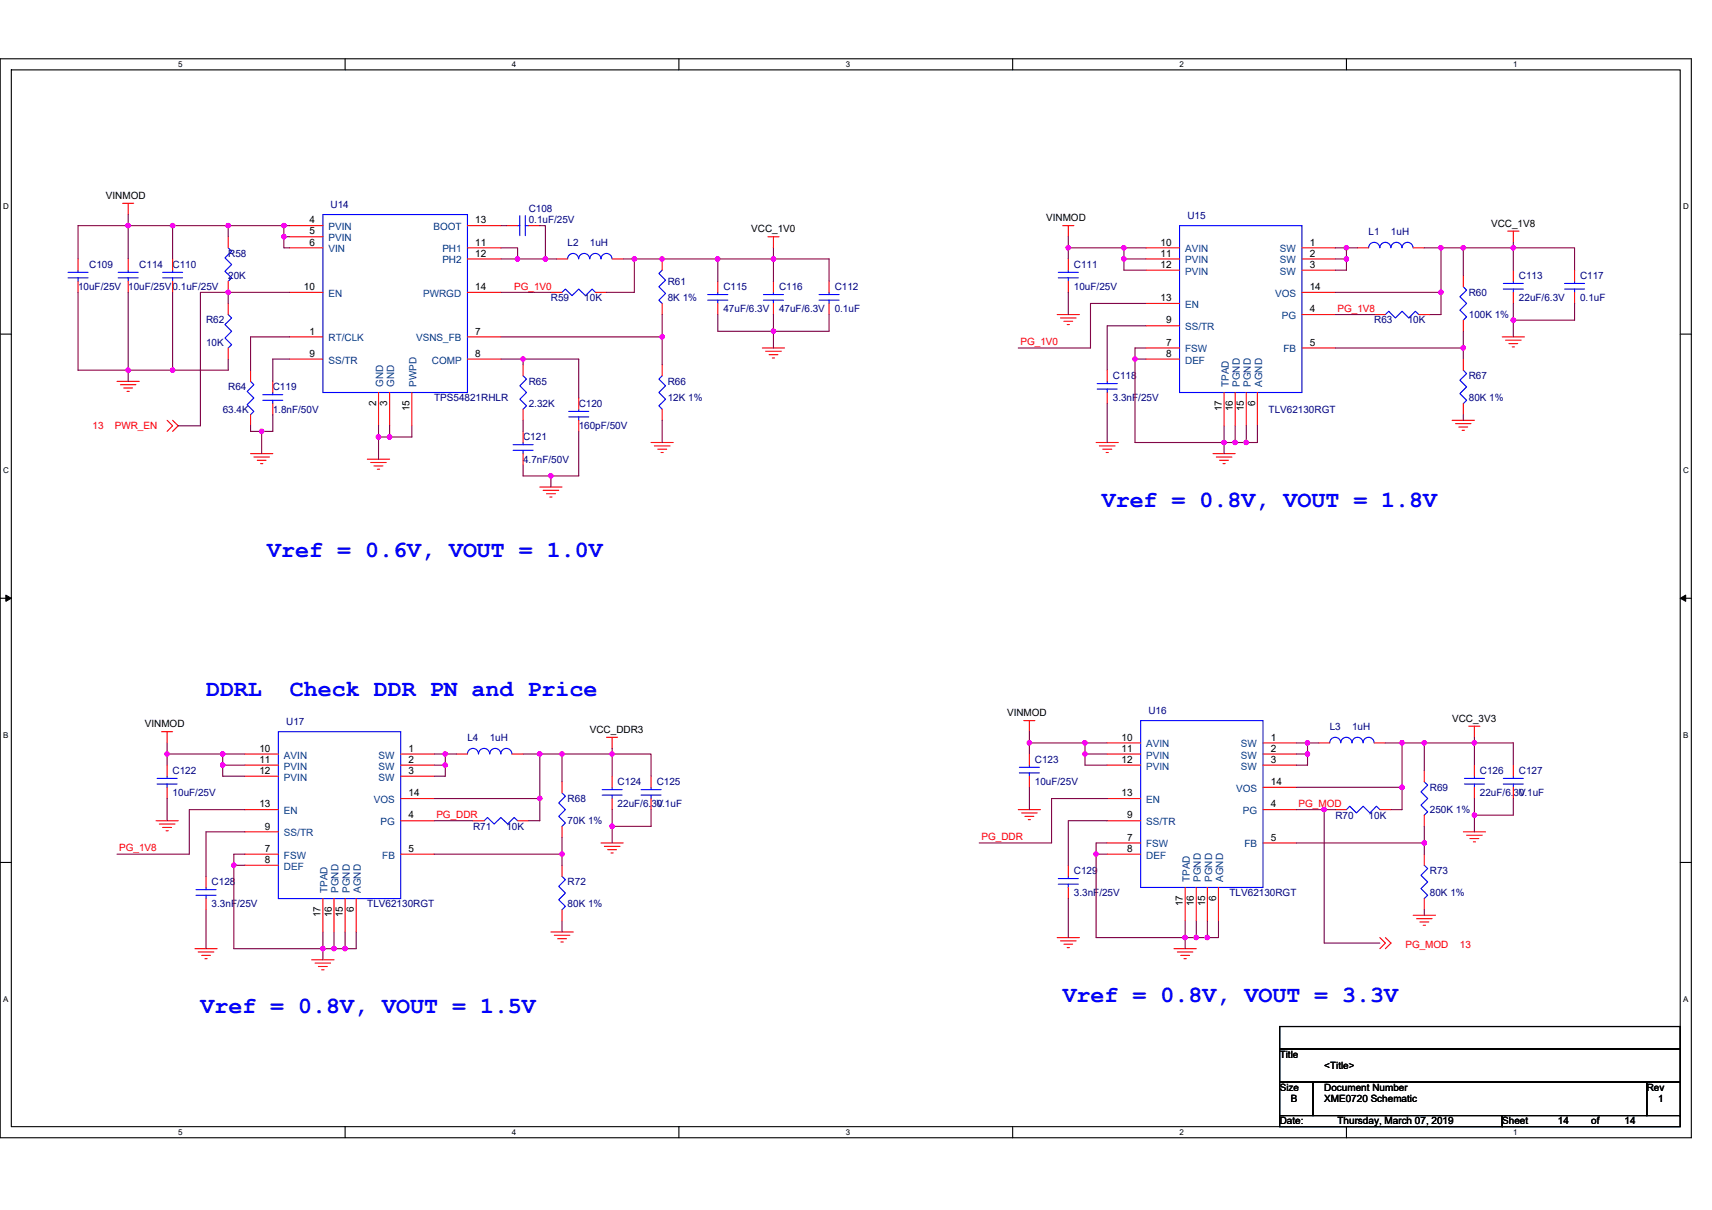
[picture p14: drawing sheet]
<svg xmlns="http://www.w3.org/2000/svg" width="297mm" height="210mm" viewBox="0 0 297 210" stroke-linecap="round" stroke-linejoin="round" font-family="sans-serif">
<defs><g id="words">
<g font-size="4" fill="#00f">
<text x="191.2" y="87.9">Vref = 0.8V, VOUT = 1.8V</text>
<text x="46.4" y="96.6">Vref = 0.6V, VOUT = 1.0V</text>
<text x="35.7" y="120.7">DDRL</text>
<text x="50.3" y="120.7">Check DDR PN and Price</text>
<text x="184.4" y="173.8">Vref = 0.8V, VOUT = 3.3V</text>
<text x="34.8" y="175.7">Vref = 0.8V, VOUT = 1.5V</text>
</g>
<g font-size="1.7">
<text x="18.4" y="34.5">VINMOD</text>
<text x="53.7" y="38.8">4</text>
<text x="53.7" y="40.7">5</text>
<text x="82.5" y="38.8">13</text>
<text x="130.3" y="40.3">VCC_1V0</text>
<text x="181.5" y="38.4">VINMOD</text>
<text x="258.7" y="39.3">VCC_1V8</text>
<text x="53.7" y="42.6">6</text>
<text x="82.5" y="42.6">11</text>
<text x="82.5" y="44.5">12</text>
<text x="201.4" y="42.6">10</text>
<text x="201.4" y="44.5">11</text>
<text x="201.4" y="46.5">12</text>
<text x="227.2" y="42.6">1</text>
<text x="227.2" y="44.5">2</text>
<text x="227.2" y="46.5">3</text>
<text x="52.7" y="50.3">10</text>
<text x="82.5" y="50.3">14</text>
<text x="201.4" y="52.3">13</text>
<text x="227.2" y="50.3">14</text>
<text x="53.7" y="58.1">1</text>
<text x="82.5" y="58.1">7</text>
<text x="202.3" y="56.1">9</text>
<text x="202.3" y="60">7</text>
<text x="227.2" y="54.2">4</text>
<text x="227.2" y="60">5</text>
<text x="53.7" y="61.9">9</text>
<text x="82.5" y="61.9">8</text>
<text x="202.3" y="61.9">8</text>
<text x="65.3" y="70.4" transform="rotate(-90 65.3 70.4)">2</text>
<text x="67.2" y="70.4" transform="rotate(-90 67.2 70.4)">3</text>
<text x="71.1" y="71.4" transform="rotate(-90 71.1 71.4)">15</text>
<text x="212" y="71.4" transform="rotate(-90 212 71.4)">17</text>
<text x="213.9" y="71.4" transform="rotate(-90 213.9 71.4)">16</text>
<text x="215.8" y="71.4" transform="rotate(-90 215.8 71.4)">15</text>
<text x="217.8" y="70.4" transform="rotate(-90 217.8 70.4)">6</text>
<text x="174.7" y="124.3">VINMOD</text>
<text x="251.9" y="125.2">VCC_3V3</text>
<text x="25.1" y="126.2">VINMOD</text>
<text x="45" y="130.5">10</text>
<text x="70.9" y="130.5">1</text>
<text x="102.3" y="127.2">VCC_DDR3</text>
<text x="194.6" y="128.5">10</text>
<text x="194.6" y="130.5">11</text>
<text x="220.5" y="128.5">1</text>
<text x="220.5" y="130.5">2</text>
<text x="45" y="132.4">11</text>
<text x="45" y="134.3">12</text>
<text x="70.9" y="132.4">2</text>
<text x="70.9" y="134.3">3</text>
<text x="194.6" y="132.4">12</text>
<text x="220.5" y="136.2">14</text>
<text x="220.5" y="132.4">3</text>
<text x="45" y="140.1">13</text>
<text x="46" y="144">9</text>
<text x="70.9" y="142">4</text>
<text x="70.9" y="138.2">14</text>
<text x="194.6" y="138.2">13</text>
<text x="195.6" y="142">9</text>
<text x="220.5" y="140.1">4</text>
<text x="46" y="149.8">8</text>
<text x="46" y="147.8">7</text>
<text x="70.9" y="147.8">5</text>
<text x="195.6" y="147.8">8</text>
<text x="195.6" y="145.9">7</text>
<text x="220.5" y="145.9">5</text>
<text x="55.6" y="159.2" transform="rotate(-90 55.6 159.2)">17</text>
<text x="57.5" y="159.2" transform="rotate(-90 57.5 159.2)">16</text>
<text x="59.5" y="159.2" transform="rotate(-90 59.5 159.2)">15</text>
<text x="61.4" y="158.2" transform="rotate(-90 61.4 158.2)">6</text>
<text x="205.2" y="157.3" transform="rotate(-90 205.2 157.3)">17</text>
<text x="207.2" y="157.3" transform="rotate(-90 207.2 157.3)">16</text>
<text x="209.1" y="157.3" transform="rotate(-90 209.1 157.3)">15</text>
<text x="211" y="156.3" transform="rotate(-90 211 156.3)">6</text>
<text x="222" y="183.6">Title</text>
<text x="229.8" y="185.5">&lt;Title&gt;</text>
<text x="222" y="189.3">Size</text>
<text x="224" y="191.3">B</text>
<text x="229.8" y="189.3">Document Number</text>
<text x="229.8" y="191.3">XME0720 Schematic</text>
<text x="285.7" y="189.3">Rev</text>
<text x="287.7" y="191.3">1</text>
<text x="222" y="195.1">Date:</text>
<text x="232.1" y="195.1">Thursday, March 07, 2019</text>
<text x="260.6" y="195.1">Sheet</text>
<text x="270.3" y="195.1">14</text>
<text x="276.1" y="195.1">of</text>
<text x="281.9" y="195.1">14</text>
</g>
<g font-size="1.7" fill="#004080">
<text x="57" y="39.9">PVIN</text>
<text x="57" y="41.9">PVIN</text>
<text x="75.2" y="39.9">BOOT</text>
<text x="57" y="43.8">VIN</text>
<text x="76.7" y="43.8">PH1</text>
<text x="76.7" y="45.7">PH2</text>
<text x="205.6" y="43.8">AVIN</text>
<text x="205.6" y="45.7">PVIN</text>
<text x="205.6" y="47.7">PVIN</text>
<text x="222" y="43.8">SW</text>
<text x="222" y="45.7">SW</text>
<text x="222" y="47.7">SW</text>
<text x="57" y="51.5">EN</text>
<text x="73.4" y="51.5">PWRGD</text>
<text x="205.6" y="53.4">EN</text>
<text x="221.2" y="51.5">VOS</text>
<text x="57" y="59.2">RT/CLK</text>
<text x="72.2" y="59.2">VSNS_FB</text>
<text x="205.6" y="57.3">SS/TR</text>
<text x="222.4" y="55.4">PG</text>
<text x="57" y="63.1">SS/TR</text>
<text x="74.9" y="63.1">COMP</text>
<text x="205.6" y="63.1">DEF</text>
<text x="205.6" y="61.2">FSW</text>
<text x="222.7" y="61.2">FB</text>
<text x="66.5" y="67.1" transform="rotate(-90 66.5 67.1)">GND</text>
<text x="68.4" y="67.1" transform="rotate(-90 68.4 67.1)">GND</text>
<text x="72.3" y="67.1" transform="rotate(-90 72.3 67.1)">PWPD</text>
<text x="213.2" y="67.1" transform="rotate(-90 213.2 67.1)">TPAD</text>
<text x="215.1" y="67.1" transform="rotate(-90 215.1 67.1)">PGND</text>
<text x="217" y="67.1" transform="rotate(-90 217 67.1)">PGND</text>
<text x="219" y="67.1" transform="rotate(-90 219 67.1)">AGND</text>
<text x="49.3" y="131.6">AVIN</text>
<text x="65.7" y="131.6">SW</text>
<text x="198.9" y="129.7">AVIN</text>
<text x="198.9" y="131.6">PVIN</text>
<text x="215.3" y="129.7">SW</text>
<text x="215.3" y="131.6">SW</text>
<text x="49.3" y="133.6">PVIN</text>
<text x="49.3" y="135.5">PVIN</text>
<text x="65.7" y="133.6">SW</text>
<text x="65.7" y="135.5">SW</text>
<text x="198.9" y="133.6">PVIN</text>
<text x="214.5" y="137.4">VOS</text>
<text x="215.3" y="133.6">SW</text>
<text x="49.3" y="141.3">EN</text>
<text x="64.9" y="139.4">VOS</text>
<text x="66" y="143.2">PG</text>
<text x="198.9" y="139.4">EN</text>
<text x="198.9" y="143.2">SS/TR</text>
<text x="215.6" y="141.3">PG</text>
<text x="49.3" y="145.1">SS/TR</text>
<text x="49.3" y="149">FSW</text>
<text x="66.3" y="149">FB</text>
<text x="198.9" y="149">DEF</text>
<text x="198.9" y="147.1">FSW</text>
<text x="215.9" y="147.1">FB</text>
<text x="49.3" y="150.9">DEF</text>
<text x="56.8" y="155" transform="rotate(-90 56.8 155)">TPAD</text>
<text x="58.8" y="155" transform="rotate(-90 58.8 155)">PGND</text>
<text x="60.7" y="155" transform="rotate(-90 60.7 155)">PGND</text>
<text x="62.6" y="155" transform="rotate(-90 62.6 155)">AGND</text>
<text x="206.4" y="153" transform="rotate(-90 206.4 153)">TPAD</text>
<text x="208.4" y="153" transform="rotate(-90 208.4 153)">PGND</text>
<text x="210.3" y="153" transform="rotate(-90 210.3 153)">PGND</text>
<text x="212.2" y="153" transform="rotate(-90 212.2 153)">AGND</text>
</g>
<g font-size="1.7" fill="#000080">
<text x="57.4" y="36.1">U14</text>
<text x="91.7" y="36.8">C108</text>
<text x="91.7" y="38.8">0.1uF/25V</text>
<text x="206" y="38">U15</text>
<text x="237.5" y="40.7">L1</text>
<text x="241.3" y="40.7">1uH</text>
<text x="15.5" y="46.5">C109</text>
<text x="24.2" y="46.5">C114</text>
<text x="29.9" y="46.5">C110</text>
<text x="39.6" y="44.6">R58</text>
<text x="98.5" y="42.6">L2</text>
<text x="102.3" y="42.6">1uH</text>
<text x="186.3" y="46.5">C111</text>
<text x="13.5" y="50.4">10uF/25V 10uF/25V0.1uF/25V</text>
<text x="39.6" y="48.4">20K</text>
<text x="95.6" y="52.3">R59</text>
<text x="101.4" y="52.3">10K</text>
<text x="115.9" y="49.4">R61</text>
<text x="115.9" y="52.3">8K 1%</text>
<text x="125.5" y="50.4">C115</text>
<text x="135.2" y="50.4">C116</text>
<text x="144.8" y="50.4">C112</text>
<text x="186.3" y="50.4">10uF/25V</text>
<text x="254.8" y="51.3">R60</text>
<text x="263.5" y="48.4">C113</text>
<text x="263.5" y="52.3">22uF/6.3V</text>
<text x="274.1" y="48.4">C117</text>
<text x="274.1" y="52.3">0.1uF</text>
<text x="35.7" y="56.1">R62</text>
<text x="125.5" y="54.2">47uF/6.3V</text>
<text x="135.2" y="54.2">47uF/6.3V</text>
<text x="144.8" y="54.2">0.1uF</text>
<text x="238.4" y="56.1">R63</text>
<text x="244.2" y="56.1">10K</text>
<text x="254.8" y="55.2">100K 1%</text>
<text x="35.7" y="60">10K</text>
<text x="193.1" y="65.8">C118</text>
<text x="254.8" y="65.8">R67</text>
<text x="38.6" y="71.6">63.4K</text>
<text x="39.6" y="67.7">R64</text>
<text x="47.3" y="67.7">C119</text>
<text x="47.3" y="71.6">1.8nF/50V</text>
<text x="75.3" y="69.7">TPS54821RHLR</text>
<text x="91.7" y="66.8">R65</text>
<text x="91.7" y="70.6">2.32K</text>
<text x="100.4" y="70.6">C120</text>
<text x="115.9" y="66.8">R66</text>
<text x="115.9" y="69.7">12K 1%</text>
<text x="193.1" y="69.7">3.3nF/25V</text>
<text x="220.1" y="71.6">TLV62130RGT</text>
<text x="254.8" y="69.7">80K 1%</text>
<text x="90.8" y="76.4">C121</text>
<text x="100.4" y="74.5">160pF/50V</text>
<text x="90.8" y="80.3">4.7nF/50V</text>
<text x="49.7" y="125.8">U17</text>
<text x="199.3" y="123.9">U16</text>
<text x="81.1" y="128.5">L4</text>
<text x="85" y="128.5">1uH</text>
<text x="230.7" y="126.6">L3</text>
<text x="234.6" y="126.6">1uH</text>
<text x="29.9" y="134.3">C122</text>
<text x="107.2" y="136.2">C124</text>
<text x="113.9" y="136.2">C125</text>
<text x="179.6" y="132.4">C123</text>
<text x="179.6" y="136.2">10uF/25V</text>
<text x="248.1" y="137.2">R69</text>
<text x="256.8" y="134.3">C126</text>
<text x="263.5" y="134.3">C127</text>
<text x="29.9" y="138.2">10uF/25V</text>
<text x="82.1" y="144">R71</text>
<text x="87.9" y="144">10K</text>
<text x="98.5" y="139.1">R68</text>
<text x="98.5" y="143">70K 1%</text>
<text x="107.2" y="140.1">22uF/6.3V</text>
<text x="113.9" y="140.1">0.1uF</text>
<text x="231.7" y="142">R70</text>
<text x="237.5" y="142">10K</text>
<text x="248.1" y="141.1">250K 1%</text>
<text x="256.8" y="138.2">22uF/6.3V</text>
<text x="263.5" y="138.2">0.1uF</text>
<text x="36.7" y="153.6">C128</text>
<text x="98.5" y="153.6">R72</text>
<text x="186.3" y="151.7">C129</text>
<text x="186.3" y="155.6">3.3nF/25V</text>
<text x="213.3" y="155.6">TLV62130RGT</text>
<text x="248.1" y="151.7">R73</text>
<text x="248.1" y="155.6">80K 1%</text>
<text x="36.7" y="157.5">3.3nF/25V</text>
<text x="63.7" y="157.5">TLV62130RGT</text>
<text x="98.5" y="157.5">80K 1%</text>
</g>
<g font-size="1.7" fill="#f00">
<text x="89.2" y="50.2">PG_1V0</text>
<text x="177.1" y="59.9">PG_1V0</text>
<text x="232.1" y="54.1">PG_1V8</text>
<text x="16.1" y="74.5">13</text>
<text x="19.9" y="74.5">PWR_EN</text>
<text x="75.7" y="141.9">PG_DDR</text>
<text x="225.3" y="140">PG_MOD</text>
<text x="20.7" y="147.7">PG_1V8</text>
<text x="170.3" y="145.8">PG_DDR</text>
<text x="243.8" y="164.4">PG_MOD</text>
<text x="253.3" y="164.4">13</text>
</g>
<g font-size="1.4">
<text x="30.9" y="11.7">5</text>
<text x="88.8" y="11.7">4</text>
<text x="146.7" y="11.7">3</text>
<text x="204.7" y="11.7">2</text>
<text x="262.6" y="11.7">1</text>
<text x=".5" y="36.3">D</text>
<text x="292" y="36.3">D</text>
<text x=".5" y="82.1">C</text>
<text x="292" y="82.1">C</text>
<text x=".5" y="128">B</text>
<text x="292" y="128">B</text>
<text x=".5" y="173.8">A</text>
<text x="292" y="173.8">A</text>
<text x="30.9" y="197">5</text>
<text x="88.8" y="197">4</text>
<text x="146.7" y="197">3</text>
<text x="204.7" y="197">2</text>
<text x="262.6" y="197">1</text>
</g>
</g></defs>
<path d="M0 10.2h293.5v187.2h-293.5zM2 12.1h289.5v183.4h-289.5z" fill="none" stroke="#000" stroke-width=".19"/>
<g fill="#fff">
<path d="M30.9 10.4h.8v1.6h-.8z"/>
<path d="M30.9 195.7h.8v1.6h-.8z"/>
</g>
<path d="M59.9 10.2v1.9M59.9 195.5v1.9" fill="none" stroke="#000" stroke-width=".19"/>
<g fill="#fff">
<path d="M88.8 10.4h.8v1.6h-.8z"/>
<path d="M88.8 195.7h.8v1.6h-.8z"/>
</g>
<path d="M117.8 10.2v1.9M117.8 195.5v1.9" fill="none" stroke="#000" stroke-width=".19"/>
<g fill="#fff">
<path d="M146.7 10.4h.8v1.6h-.8z"/>
<path d="M146.7 195.7h.8v1.6h-.8z"/>
</g>
<path d="M175.7 10.2v1.9M175.7 195.5v1.9" fill="none" stroke="#000" stroke-width=".19"/>
<g fill="#fff">
<path d="M204.7 10.4h.7v1.6h-.7z"/>
<path d="M204.7 195.7h.7v1.6h-.7z"/>
</g>
<path d="M233.6 10.2v1.9M233.6 195.5v1.9" fill="none" stroke="#000" stroke-width=".19"/>
<g fill="#fff">
<path d="M262.6 10.4h.7v1.6h-.7z"/>
<path d="M262.6 195.7h.7v1.6h-.7z"/>
<path d="M.5 35.1h1v1.5h-1z"/>
<path d="M292 35.1h1v1.5h-1z"/>
<path d="M.5 80.9h1v1.5h-1z"/>
<path d="M292 80.9h1v1.5h-1z"/>
</g>
<path d="M0 58h2M291.5 58h2" fill="none" stroke="#000" stroke-width=".19"/>
<g fill="#fff">
<path d="M.5 126.7h.9v1.6h-.9z"/>
<path d="M292 126.7h.9v1.6h-.9z"/>
</g>
<path d="M0 103.8h2M291.5 103.8h2" fill="none" stroke="#000" stroke-width=".19"/>
<path d="M1 103.3l1 .5-1 .6zM291.5 103.8l1-.5v1.1z" fill="#000" stroke="#000" stroke-width=".17"/>
<g fill="#fff">
<path d="M.5 172.6h.9v1.5h-.9z"/>
<path d="M292 172.6h.9v1.5h-.9z"/>
</g>
<path d="M0 149.7h2M291.5 149.7h2M222 178.1h69.5v3.9h-69.5zM222 182h69.5v5.8h-69.5zM222 187.8h5.8v5.8h-5.8zM222 193.6h38.6v1.9h-38.6zM227.8 187.8h57.9v5.8h-57.9zM260.6 193.6h30.9v1.9h-30.9zM285.7 187.8h5.8v5.8h-5.8z" fill="none" stroke="#000" stroke-width=".19"/>
<g fill="none" stroke="#f00" stroke-width=".19">
<path d="M21.3 35.3h1.9M22.2 35.3v1.9M50.2 39.2h5.8M81.1 39.2h5.8M87.9 39.2h1.9M91.7 39.2h2M184.4 39.2h1.9M185.4 39.2v1.9M13.5 44.9v2M13.5 48.8v1.9M22.2 44.9v2M22.2 48.8v1.9"/>
<path d="M29.9 44.9v2M29.9 48.8v1.9M39.6 52.7v1.9M39.6 41.1v1.9M39.6 48.8v1.9M50.2 58.5h5.8M50.2 41.1h5.8M50.2 43h5.8M50.2 50.7h5.8M81.1 58.5h5.8M81.1 43h5.8M81.1 44.9h5.8"/>
<path d="M81.1 50.7h5.8M95.6 50.7h1.9M96.6 44.9h1.9M103.3 50.7h1.9M106.2 44.9h1.9M114.9 52.7v1.9M114.9 44.9v2M124.5 48.8v1.9M124.5 52.7v1.9M133.2 41.1h2M134.2 41.1v1.9M134.2 48.8v1.9"/>
<path d="M134.2 52.7v1.9M143.8 48.8v1.9M143.8 52.7v1.9M183.4 54.6h3.9M184 55.2h2.7M184.6 55.8h1.5M185.2 56.3h.3M185.4 44.9v2M185.4 48.8v1.9M198.9 43h5.8M198.9 44.9h5.8M198.9 46.9h5.8"/>
<path d="M198.9 52.7h5.8M198.9 56.5h5.8M225.9 43h5.8M225.9 44.9h5.8M225.9 46.9h5.8M225.9 50.7h5.8M225.9 54.6h5.8M235.5 43h2M238.4 54.6h2M245.2 43h1.9M246.2 54.6h1.9M253.9 47.8v2"/>
<path d="M253.9 55.6v1.9M260.6 58.5h3.9M261.2 59h2.7M261.6 40.1h1.9M261.8 59.6h1.5M262.6 40.1v2M262.6 46.9v1.9M262.6 50.7v2M273.2 46.9v1.9M273.2 50.7v2M20.3 66.2h3.9M20.9 66.8h2.7"/>
<path d="M21.5 67.3h1.5M22 67.9h.4M29 72.9l.9 1-.9 1M29.9 72.9l1 1-1 1M39.6 60.4v1.9M43.5 78.7h3.8M43.5 64.2v2M43.5 72v1.9M44 79.3h2.8M44.6 79.9h1.6M47.3 66.2v1.9M47.3 70v2"/>
<path d="M50.2 62.3h5.8M63.7 79.7h3.9M65.7 68.1v5.8M67.6 68.1v5.8M71.5 68.1v5.8M81.1 62.3h5.8M90.8 63.3v1.9M90.8 71v1.9M90.8 74.9v1.9M90.8 78.7v2M100.4 69.1v1.9M100.4 72.9v2"/>
<path d="M113 76.8h3.8M113.5 77.4h2.7M114.1 78h1.6M114.7 78.5h.4M114.9 71v1.9M114.9 63.3v1.9M132.3 60.4h3.8M132.8 61h2.7M133.4 61.6h1.6M134 62.1h.4M190.2 76.8h3.8M190.8 77.4h2.7"/>
<path d="M191.3 78h1.6M191.9 78.5h.4M192.1 64.2v2M192.1 68.1v1.9M198.9 62.3h5.8M198.9 60.4h5.8M210.5 78.7h3.8M211 79.3h2.7M211.6 79.9h1.5M212.4 68.1v5.8M214.3 68.1v5.8M216.2 68.1v5.8"/>
<path d="M218.2 68.1v5.8M225.9 60.4h5.8M251.9 72.9h3.9M252.5 73.5h2.7M253.1 74.1h1.6M253.7 74.7h.4M253.9 62.3v1.9M253.9 70v2M262.4 60.2h.4M45.2 80.5h.4M64.3 80.3h2.7M64.9 80.9h1.5"/>
<path d="M65.5 81.4h.4M93.7 84.5h3.8M94.2 85.1h2.7M94.8 85.7h1.6M95.4 86.3h.4M212.2 80.5h.4M28 127h1.9M29 127v1.9M29 132.8v1.9M29 136.6v2M42.5 130.9h5.8M42.5 132.8h5.8"/>
<path d="M42.5 134.7h5.8M69.5 130.9h5.8M69.5 132.8h5.8M69.5 134.7h5.8M69.5 138.6h5.8M79.2 130.9h1.9M88.8 130.9h2M97.5 135.7v1.9M105.2 128h2M106.2 128v1.9M106.2 134.7v1.9M106.2 138.6v1.9"/>
<path d="M113 134.7v1.9M113 138.6v1.9M177.6 125.1h2M178.6 125.1v1.9M178.6 130.9v1.9M178.6 134.7v1.9M192.1 128.9h5.8M192.1 130.9h5.8M192.1 132.8h5.8M192.1 138.6h5.8M219.1 128.9h5.8M219.1 130.9h5.8"/>
<path d="M219.1 132.8h5.8M219.1 136.6h5.8M228.8 128.9h1.9M238.4 128.9h2M247.1 133.8v1.9M254.8 126h2M255.8 126v2M255.8 132.8v1.9M255.8 136.6v2M262.6 132.8v1.9M262.6 136.6v2M27.1 142.4h3.8"/>
<path d="M27.6 143h2.7M28.2 143.6h1.6M28.8 144.2h.4M35.7 152.1v1.9M35.7 155.9v2M42.5 140.5h5.8M42.5 144.4h5.8M42.5 150.2h5.8M42.5 148.2h5.8M56 155.9v5.8M58 155.9v5.8M59.9 155.9v5.8"/>
<path d="M61.8 155.9v5.8M69.5 142.4h5.8M69.5 148.2h5.8M82.1 142.4h1.9M89.8 142.4h1.9M97.5 150.2v1.9M97.5 157.9v1.9M97.5 143.4v1.9M104.3 146.3h3.8M104.9 146.9h2.7M105.4 147.4h1.6M106 148h.4"/>
<path d="M176.7 140.5h3.8M177.2 141.1h2.8M177.8 141.7h1.6M178.4 142.2h.4M185.4 150.2v1.9M185.4 154v1.9M192.1 142.4h5.8M192.1 148.2h5.8M192.1 146.3h5.8M205.6 154v5.8M207.6 154v5.8M209.5 154v5.8"/>
<path d="M211.4 154v5.8M219.1 140.5h5.8M219.1 146.3h5.8M231.7 140.5h1.9M239.4 140.5h1.9M245.2 158.8h3.9M245.8 159.4h2.7M246.4 160h1.5M247.1 141.5v1.9M247.1 148.2v2M247.1 155.9v2M253.9 144.4h3.8"/>
<path d="M254.5 144.9h2.7M255 145.5h1.6M255.6 146.1h.4M33.8 164.6h3.9M34.4 165.2h2.7M35 165.8h1.5M35.6 166.4h.3M54.1 166.6h3.9M54.7 167.1h2.7M55.2 167.7h1.6M55.8 168.3h.4M95.6 161.7h3.9"/>
<path d="M96.2 162.3h2.7M96.7 162.9h1.6M97.3 163.5h.4M183.4 162.7h3.9M184 163.3h2.7M184.6 163.9h1.5M185.2 164.4h.3M203.7 164.6h3.9M204.3 165.2h2.7M204.8 165.8h1.6M205.4 166.4h.4M239.4 162.7l1 1-1 .9"/>
<path d="M240.4 162.7l.9 1-.9 .9M246.9 160.6h.4"/>
</g>
<g fill="none" stroke="#00f" stroke-width=".19">
<path d="M56 37.2h25.1v30.9h-25.1zM89.8 39.2h.4M90.2 37.4v3.5M91.1 39.2h.6M91.1 37.4v3.5M204.7 39.2h21.2v28.9h-21.2zM11.8 48.2h3.5M11.8 47.3h3.5M13.5 46.9v.4M13.5 48.2v.6M20.5 48.2h3.5M20.5 47.3h3.5"/>
<path d="M22.2 48.2v.6M22.2 46.9v.4M28.2 48.2h3.5M28.2 47.3h3.5M29.9 46.9v.4M29.9 48.2v.6M39.6 54.6l.6 .6-1.2 1.1 1.2 1.2-1.2 1.2 1.2 1.1-.6 .6M39.6 43l.6 .6-1.2 1.1 1.2 1.2-1.2 1.2 1.2 1.1-.6 .6M97.5 50.7l.6-.5 1.1 1.1 1.2-1.1 1.2 1.1 1.1-1.1 .6 .5M100.4 44.9a.95 .95 0 0 0-1-.9 .95 .95 0 0 0-.9 .9M106.2 44.9a.96 .96 0 0 0-1-.9 .96 .96 0 0 0-.9 .9 .97 .97 0 0 0-1-.9 .97 .97 0 0 0-1 .9 .95 .95 0 0 0-.9-.9 .95 .95 0 0 0-1 .9M114.9 46.9l-.6 .6 1.2 1.1-1.2 1.2 1.2 1.1-1.2 1.2 .6 .6"/>
<path d="M122.8 52.1h3.5M122.8 51.1h3.5M124.5 50.7v.4M124.5 52.1v.6M132.5 52.1h3.4M132.5 51.1h3.4M134.2 50.7v.4M134.2 52.1v.6M142.1 52.1h3.5M142.1 51.1h3.5M143.8 50.7v.4M143.8 52.1v.6"/>
<path d="M183.6 48.2h3.5M183.6 47.3h3.5M185.4 46.9v.4M185.4 48.2v.6M240.4 54.6l.6-.6 1.1 1.2 1.2-1.2 1.1 1.2 1.2-1.2 .6 .6M241.3 43a.96 .96 0 0 0-.9-.9 .96 .96 0 0 0-1 .9 .96 .96 0 0 0-1-.9 .96 .96 0 0 0-.9 .9M245.2 43a.96 .96 0 0 0-1-.9 .96 .96 0 0 0-1 .9 .95 .95 0 0 0-.9-.9 .95 .95 0 0 0-1 .9M253.9 49.8l.6 .6-1.2 1.1 1.2 1.2-1.2 1.1 1.2 1.2-.6 .6M260.8 50.2h3.5M260.8 49.2h3.5M262.6 48.8v.4M262.6 50.2v.5"/>
<path d="M271.5 50.2h3.4M271.5 49.2h3.4M273.2 48.8v.4M273.2 50.2v.5M43.5 66.2l.5 .6-1.1 1.1 1.1 1.2-1.1 1.1 1.1 1.2-.5 .6M45.6 69.5h3.5M45.6 68.5h3.5M47.3 68.1v.4M47.3 69.5v.5M89 78.1h3.5M89 77.2h3.5M90.8 65.2l.6 .6-1.2 1.2 1.2 1.1-1.2 1.2 1.2 1.1-.6 .6"/>
<path d="M90.8 76.8v.4M90.8 78.1v.6M98.7 72.3h3.4M98.7 71.4h3.4M100.4 71v.4M100.4 72.3v.6M114.9 65.2l-.6 .6 1.2 1.2-1.2 1.1 1.2 1.2-1.2 1.1 .6 .6M190.4 67.5h3.4M190.4 66.6h3.4M192.1 66.2v.4M192.1 67.5v.6M253.9 64.2l.6 .6-1.2 1.2 1.2 1.1-1.2 1.2 1.2 1.2-.6 .5"/>
<path d="M27.3 136.1h3.4M27.3 135.1h3.4M29 134.7v.4M29 136.1v.5M48.3 127h21.2v28.9h-21.2zM81.1 130.8a.95 .95 0 0 1 1-.9 .95 .95 0 0 1 .9 .9 .97 .97 0 0 1 1-.9 .97 .97 0 0 1 1 .9 .96 .96 0 0 1 .9-.9 .96 .96 0 0 1 1 .9M86.9 130.8a.95 .95 0 0 1 1-.9 .95 .95 0 0 1 .9 .9M97.5 137.6l.6 .6-1.2 1.1 1.2 1.2-1.2 1.2 1.2 1.1-.6 .6M104.5 138h3.4M104.5 137h3.4M106.2 136.6v.4M106.2 138v.6"/>
<path d="M111.2 138h3.5M111.2 137h3.5M113 136.6v.4M113 138v.6M176.9 134.1h3.4M176.9 133.2h3.4M178.6 132.8v.4M178.6 134.1v.6M197.9 125.1h21.2v28.9h-21.2zM230.7 128.9a.95 .95 0 0 1 1-.9 .95 .95 0 0 1 .9 .9 .97 .97 0 0 1 1-.9 .97 .97 0 0 1 1 .9 .96 .96 0 0 1 .9-.9 .96 .96 0 0 1 1 .9M236.5 128.9a.95 .95 0 0 1 1-.9 .95 .95 0 0 1 .9 .9M247.1 135.7l.6 .5-1.2 1.2 1.2 1.2-1.2 1.1 1.2 1.2-.6 .6"/>
<path d="M254.1 136.1h3.5M254.1 135.1h3.5M255.8 134.7v.4M255.8 136.1v.5M260.8 136.1h3.5M260.8 135.1h3.5M262.6 134.7v.4M262.6 136.1v.5M34 155.4h3.5M34 154.4h3.5M35.7 154v.4M35.7 155.4v.5"/>
<path d="M84 142.4l.6-.5 1.1 1.1 1.2-1.1 1.2 1.1 1.1-1.1 .6 .5M97.5 152.1l.6 .6-1.2 1.1 1.2 1.2-1.2 1.1 1.2 1.2-.6 .6M183.6 153.4h3.5M183.6 152.5h3.5M185.4 152.1v.4M185.4 153.4v.6M233.6 140.5l.6-.6 1.1 1.2 1.2-1.2 1.2 1.2 1.1-1.2 .6 .6M247.1 150.2l.6 .5-1.2 1.2 1.2 1.2-1.2 1.1 1.2 1.2-.6 .5"/>
</g>
<g fill="none" stroke="#800040" stroke-width=".19">
<path d="M22.2 39.2v5.7M22.2 37.2v2M22.2 39.2h7.7M22.2 39.2h-8.7v5.7M29.9 39.2v5.7M29.9 39.2h9.7M39.6 39.2h9.7M39.6 39.2v1.9M49.3 39.2h.9M49.3 39.2v1.9M86.9 39.2h1M93.7 39.2h.9v5.7"/>
<path d="M13.5 50.7v13.5h16.4M22.2 50.7v15.5M29.9 50.7v13.5M39.6 50.7v2M39.6 50.7h-4.8v23.2h-3.9M39.6 50.7h10.6M49.3 41.1h.9M49.3 41.1v1.9h.9M50.2 58.5h-6.7v5.7M86.9 43h2.9v1.9h4.8M86.9 58.5h28M86.9 50.7h8.7"/>
<path d="M86.9 44.9h2.9M94.6 44.9h2M108.1 44.9h2M110.1 44.9h14.4M110.1 44.9v5.8h-4.9M114.9 58.5v4.8M114.9 54.6v3.9M124.5 54.6v2.9h9.7M124.5 44.9v3.9M134.2 48.8v-3.9h9.6v3.9M134.2 57.5v2.9M134.2 54.6v2.9"/>
<path d="M134.2 43v1.9h-9.7M143.8 54.6v2.9h-9.6M185.4 50.7v3.9M185.4 41.1v1.9M185.4 43h9.6M185.4 43v1.9M195 44.9h3.9M195 43h3.9M195 44.9v2h3.9M195 43v1.9M198.9 56.5h-6.8v7.7M198.9 52.7h-9.7v7.7h-12.5"/>
<path d="M231.7 50.7h18.3v3.9h-1.9M231.7 54.6h6.7M231.7 44.9h1.9M231.7 43h1.9M233.6 43v3.9h-1.9M233.6 43h1.9M247.1 43h2.9M253.9 43h-3.9v7.7M253.9 43v4.8M253.9 57.5v2.9M253.9 43h8.7M262.6 42.1v.9"/>
<path d="M262.6 52.7v2.9M262.6 43h10.6v3.9M262.6 55.6v2.9M262.6 43v3.9M273.2 52.7v2.9h-10.6M39.6 62.3v1.9h-9.7M43.5 73.9v1h1.9M45.4 74.9v3.8M47.3 72v2.9h-1.9M50.2 62.3h-2.9v3.9M65.7 75.8v3.9M65.7 75.8h1.9"/>
<path d="M65.7 73.9v1.9M67.6 73.9v1.9M71.5 73.9v1.9h-3.9M86.9 62.3h3.9M90.8 62.3h9.6v6.8M90.8 62.3v1M90.8 72.9v2M100.4 74.9v7.7h-9.6v-1.9M114.9 72.9v3.9M192.1 70v6.8M196.9 62.3v14.5h15.5M196.9 62.3h2"/>
<path d="M198.9 60.4h-2v1.9M212.4 76.8v1.9M212.4 76.8h1.9M212.4 73.9v2.9M214.3 76.8h1.9M214.3 73.9v2.9M216.2 73.9v2.9M218.2 73.9v2.9h-2M231.7 60.4h22.2v1.9M253.9 72v.9M95.6 82.6v1.9M29 130.9h9.6"/>
<path d="M29 128.9v3.9M29 138.6v3.8M38.6 132.8h3.9M38.6 130.9h3.9M38.6 132.8v1.9h3.9M38.6 130.9v1.9M75.3 130.9h2M75.3 132.8h2M75.3 138.6h18.4v3.8h-2M77.3 132.8v1.9h-2M77.3 130.9v1.9M77.3 130.9h1.9"/>
<path d="M90.8 130.9h2.9M93.7 130.9v7.7M93.7 130.9h3.8M97.5 130.9v4.8M97.5 130.9h8.7M106.2 129.9v1M106.2 130.9h6.8v3.8M106.2 130.9v3.8M178.6 127v3.9M178.6 128.9h9.7M178.6 136.6v3.9M188.3 130.9h3.8"/>
<path d="M188.3 130.9v1.9h3.8M188.3 128.9h3.8M188.3 128.9v2M192.1 138.6h-9.6v7.7h-12.6M224.9 136.6h18.4M224.9 130.9h2M224.9 128.9h2M226.9 130.9v1.9h-2M226.9 128.9h1.9M226.9 128.9v2M240.4 128.9h2.9M243.3 136.6v3.9h-2"/>
<path d="M247.1 128.9h8.7M247.1 128.9v4.9M247.1 128.9h-3.8v7.7M255.8 128v.9M255.8 138.6v2.9M255.8 128.9v3.9M255.8 128.9h6.8v3.9M262.6 138.6v2.9h-6.8M35.7 157.9v6.7M40.6 150.2h1.9M40.6 150.2v14.4h15.4v-2.9M42.5 140.5h-9.7v7.7h-12.5"/>
<path d="M42.5 148.2h-1.9v2M42.5 144.4h-6.8v7.7M75.3 142.4h6.8M75.3 148.2h22.2M97.5 159.8v1.9M97.5 145.3v2.9M97.5 148.2v2M106.2 143.4v2.9M106.2 140.5v2.9M113 140.5v2.9h-6.8M185.4 155.9v6.8M190.2 148.2v14.5h15.4v-2.9"/>
<path d="M190.2 148.2h1.9M192.1 146.3h-1.9v1.9M192.1 142.4h-6.7v7.8M207.6 159.8v2.9M209.5 159.8v2.9M211.4 159.8v2.9h-1.9M224.9 140.5h4.9M224.9 146.3h22.2M231.7 140.5h-1.9v23.2h9.6M247.1 143.4v2.9M247.1 146.3v1.9M247.1 157.9v.9"/>
<path d="M255.8 141.5v2.9M58 161.7v2.9M58 164.6h-2v2M58 164.6h1.9M59.9 161.7v2.9M61.8 161.7v2.9h-1.9M207.6 162.7h-2v1.9M207.6 162.7h1.9"/>
</g>
<g fill="#f0f" stroke="#f0f" stroke-width=".19">
<circle cx="134.2" cy="57.5" r=".38"/>
<circle cx="196.9" cy="62.3" r=".38"/>
<circle cx="65.7" cy="75.8" r=".38"/>
<circle cx="67.6" cy="75.8" r=".38"/>
<circle cx="39.6" cy="39.1" r=".38"/>
<circle cx="30" cy="39.1" r=".38"/>
<circle cx="29.9" cy="64.2" r=".38"/>
<circle cx="22.2" cy="64.2" r=".38"/>
<circle cx="49.3" cy="39.1" r=".38"/>
<circle cx="49.3" cy="41.1" r=".38"/>
<circle cx="110" cy="44.9" r=".38"/>
<circle cx="114.9" cy="44.9" r=".38"/>
<circle cx="89.8" cy="44.9" r=".38"/>
<circle cx="94.6" cy="44.9" r=".38"/>
<circle cx="233.6" cy="43" r=".38"/>
<circle cx="233.6" cy="44.9" r=".38"/>
<circle cx="114.9" cy="58.4" r=".38"/>
<circle cx="250" cy="50.7" r=".38"/>
<circle cx="195" cy="43" r=".38"/>
<circle cx="195" cy="44.9" r=".38"/>
<circle cx="124.5" cy="44.9" r=".38"/>
<circle cx="134.2" cy="44.9" r=".38"/>
<circle cx="59.9" cy="164.6" r=".38"/>
<circle cx="207.5" cy="162.7" r=".38"/>
<circle cx="209.5" cy="162.7" r=".38"/>
<circle cx="39.6" cy="50.7" r=".38"/>
<circle cx="262.6" cy="43" r=".38"/>
<circle cx="253.9" cy="43" r=".38"/>
<circle cx="253.9" cy="60.4" r=".38"/>
<circle cx="214.3" cy="76.8" r=".38"/>
<circle cx="216.2" cy="76.8" r=".38"/>
<circle cx="185.3" cy="43" r=".38"/>
<circle cx="56" cy="164.6" r=".38"/>
<circle cx="57.9" cy="164.6" r=".38"/>
<circle cx="40.6" cy="150.1" r=".38"/>
<circle cx="106.2" cy="130.8" r=".38"/>
<circle cx="106.2" cy="143.4" r=".38"/>
<circle cx="77.2" cy="130.8" r=".38"/>
<circle cx="77.2" cy="132.8" r=".38"/>
<circle cx="38.6" cy="132.8" r=".38"/>
<circle cx="93.6" cy="138.6" r=".38"/>
<circle cx="97.5" cy="130.8" r=".38"/>
<circle cx="97.5" cy="148.2" r=".38"/>
<circle cx="29" cy="130.8" r=".38"/>
<circle cx="38.6" cy="130.8" r=".38"/>
<circle cx="93.6" cy="130.8" r=".38"/>
<circle cx="212.4" cy="76.8" r=".38"/>
<circle cx="205.6" cy="162.7" r=".38"/>
<circle cx="243.2" cy="128.9" r=".38"/>
<circle cx="243.2" cy="136.6" r=".38"/>
<circle cx="190.2" cy="148.2" r=".38"/>
<circle cx="255.8" cy="141.5" r=".38"/>
<circle cx="226.8" cy="128.9" r=".38"/>
<circle cx="226.8" cy="130.8" r=".38"/>
<circle cx="229.7" cy="140.5" r=".38"/>
<circle cx="188.2" cy="128.9" r=".38"/>
<circle cx="188.2" cy="130.8" r=".38"/>
<circle cx="247.1" cy="128.9" r=".38"/>
<circle cx="255.8" cy="128.9" r=".38"/>
<circle cx="178.6" cy="128.9" r=".38"/>
<circle cx="247.1" cy="146.3" r=".38"/>
<circle cx="22.2" cy="39.1" r=".38"/>
<circle cx="262.6" cy="55.5" r=".38"/>
<circle cx="250" cy="43" r=".38"/>
<circle cx="45.4" cy="74.9" r=".38"/>
<circle cx="90.7" cy="62.3" r=".38"/>
<circle cx="95.6" cy="82.6" r=".38"/>
</g>
<use href="#words"/>
</svg>
